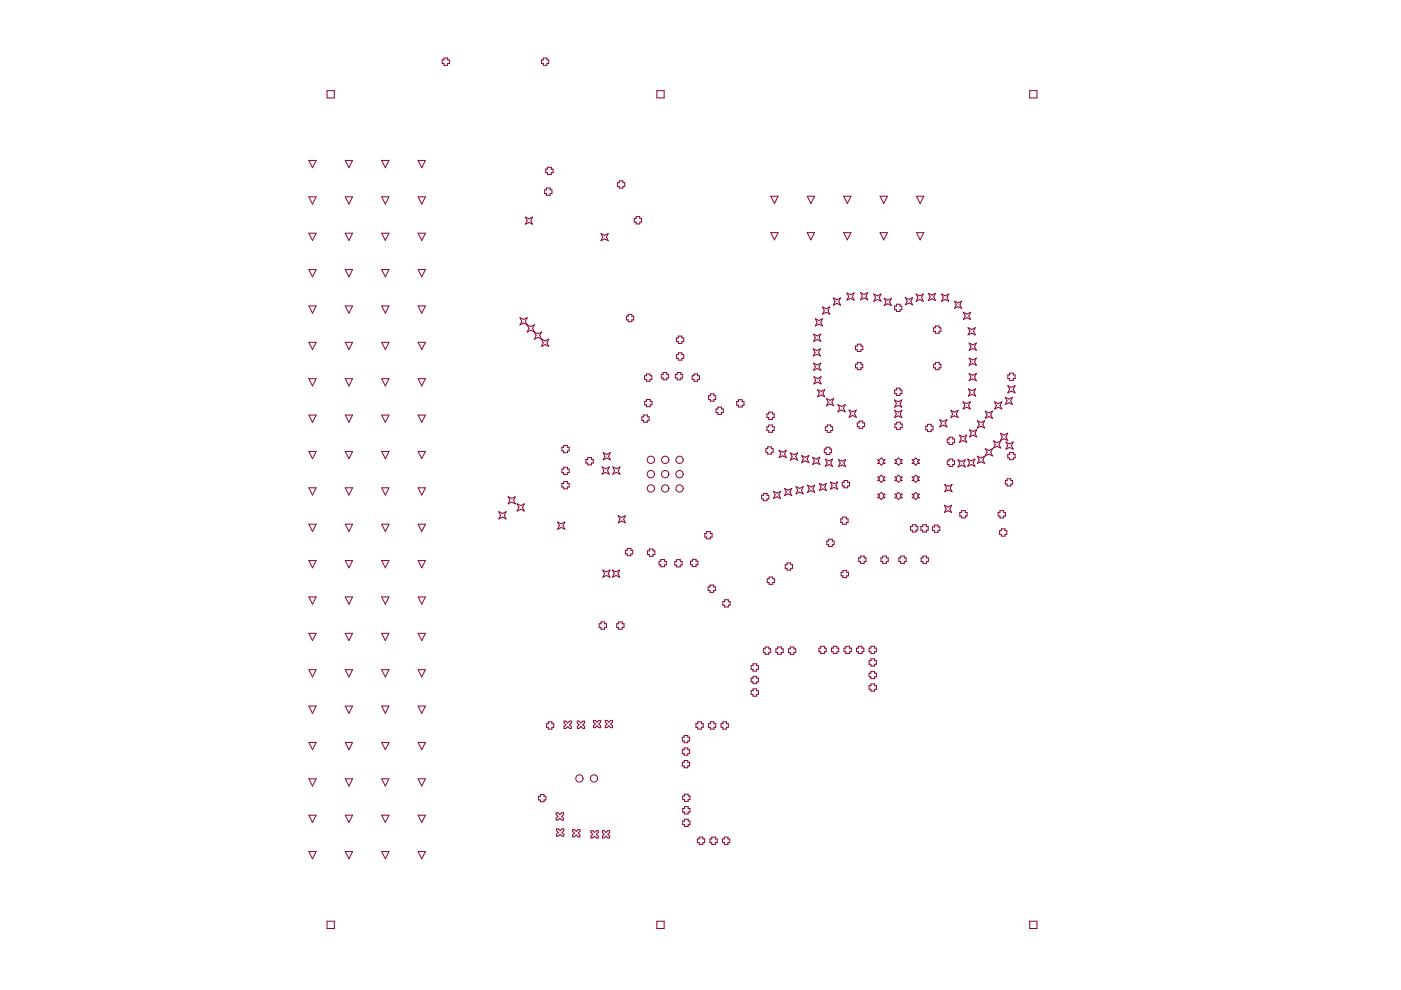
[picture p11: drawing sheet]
<svg xmlns="http://www.w3.org/2000/svg" width="297mm" height="210mm" viewBox="0 0 297 210" stroke-linecap="round" stroke-linejoin="round" font-family="sans-serif">
<g fill="none" stroke="#8d0034" stroke-width=".21">
<path d="M69.3 19.2h1.6v1.6h-1.6zM93.7 12.7h.4v-.4h.8v.4h.4v.8h-.4v.4h-.8v-.4h-.4zM114.8 12.7h.4v-.4h.8v.4h.3v.8h-.3v.4h-.8v-.4h-.4zM139.3 19.2h1.5v1.6h-1.5zM218.3 19.2h1.6v1.6h-1.6zM65.5 34h1.5l-.7 1.6zM73.2 34h1.5l-.7 1.6zM80.9 34h1.6l-.8 1.6zM88.6 34h1.6l-.8 1.6zM115.7 35.8h.4v-.3h.8v.3h.4v.8h-.4v.4h-.8v-.4h-.4zM130.9 38.7h.4v-.4h.8v.4h.4v.8h-.4v.4h-.8v-.4h-.4zM65.5 57.2h1.5l-.7 1.5z"/>
<path d="M65.5 49.4h1.5l-.7 1.6zM65.5 41.7h1.5l-.7 1.6zM73.2 57.2h1.5l-.7 1.5zM73.2 41.7h1.5l-.7 1.6zM73.2 49.4h1.5l-.7 1.6zM80.9 57.2h1.6l-.8 1.5zM80.9 49.4h1.6l-.8 1.6zM80.9 41.7h1.6l-.8 1.6zM88.6 57.2h1.6l-.8 1.5zM88.6 49.4h1.6l-.8 1.6zM88.6 41.7h1.6l-.8 1.6zM111.4 46l.8 .4 .7-.4-.4 .8 .4 .8-.7-.4-.8 .4 .4-.8z"/>
<path d="M115.5 40.3h.4v-.4h.7v.4h.4v.7h-.4v.4h-.7v-.4h-.4zM127.4 49.5l.8 .4 .8-.4-.4 .8 .4 .7-.8-.3-.8 .3 .4-.7zM134.5 46.3h.4v-.4h.7v.4h.4v.8h-.4v.4h-.7v-.4h-.4zM163.4 49.3h1.6l-.8 1.6zM163.4 41.6h1.6l-.8 1.6zM171.1 49.3h1.6l-.8 1.6zM171.1 41.6h1.6l-.8 1.6zM178.9 49.3h1.5l-.8 1.6zM178.9 41.6h1.5l-.8 1.6zM186.6 49.3h1.5l-.7 1.6zM186.6 41.6h1.5l-.7 1.6zM194.3 49.3h1.6l-.8 1.6z"/>
<path d="M194.3 41.6h1.6l-.8 1.6zM65.5 64.9h1.5l-.7 1.5zM65.5 72.6h1.5l-.7 1.5zM73.2 72.6h1.5l-.7 1.5zM73.2 64.9h1.5l-.7 1.5zM80.9 64.9h1.6l-.8 1.5zM80.9 72.6h1.6l-.8 1.5zM88.6 64.9h1.6l-.8 1.5zM88.6 72.6h1.6l-.8 1.5zM114.8 71.9l.4 .8-.4 .7 .8-.3 .7 .3-.3-.7 .3-.8-.7 .4-1.5-.8-.8 .4 .4-.7-.8-1.6 .4-.7-.8 .3-1.5-.7-.8 .4 .4-.8-.4-.8 .8 .4 .8-.4-.4 .8 .7 1.5-.3 .8 .7-.4 1.6 .8 .7-.4-.4 .8 .4 .7M132.8 67h.4v-.3h.8v.3h.4v.8h-.4v.4h-.8v-.4h-.4zM136.7 79.7h.3v-.4h.8v.4h.4v.7h-.4v.4h-.8v-.4h-.3z"/>
<path d="M140.2 79.4h.4v-.4h.8v.4h.4v.7h-.4v.4h-.8v-.4h-.4zM143.2 79.4h.4v-.4h.8v.4h.3v.7h-.3v.4h-.8v-.4h-.4zM143.4 71.6h.4v-.3h.8v.3h.4v.8h-.4v.4h-.8v-.4h-.4zM143.4 75.2h.4v-.4h.8v.4h.4v.8h-.4v.4h-.8v-.4h-.4zM146.7 79.7h.4v-.4h.8v.4h.4v.7h-.4v.4h-.8v-.4h-.4zM172.4 73.9l.8 .4 .8-.4-.4 .8 .4 .8-.8-.4-.8 .4 .4-.8zM172.5 77l.8 .4 .7-.4-.4 .8 .4 .7-.7-.4-.8 .4 .4-.7zM172.5 70.8l.8 .4 .7-.4-.4 .8 .4 .8-.7-.4-.8 .4 .4-.8zM172.6 79.9l.7 .4 .8-.4-.4 .7 .4 .8-.8-.4-.7 .4 .3-.8zM172.9 67.6l.7 .4 .8-.4-.4 .7 .4 .8-.8-.4-.7 .4 .4-.8zM174.4 65.1l.8 .4 .7-.4-.4 .7 .4 .8-.7-.4-.8 .4 .4-.8zM176.7 63.2l.7 .4 .8-.4-.4 .7 .4 .8-.8-.4-.7 .4 .4-.8z"/>
<path d="M179.6 62.1l.7 .4 .8-.4-.4 .8 .4 .7-.8-.3-.7 .3 .3-.7zM181.4 73.4h.4v-.4h.7v.4h.4v.7h-.4v.4h-.7v-.4h-.4zM181.4 77.2h.4v-.4h.7v.4h.4v.8h-.4v.4h-.7v-.4h-.4zM182.4 62l.8 .4 .8-.4-.4 .8 .4 .8-.8-.4-.8 .4 .4-.8zM185.3 62.3l.7 .4 .8-.4-.4 .8 .4 .8-.8-.4-.7 .4 .3-.8zM187.5 63.2l.7 .4 .8-.4-.4 .8 .4 .8-.8-.4-.7 .4 .3-.8zM189.7 64.9h.3v-.4h.8v.4h.4v.8h-.4v.3h-.8v-.3h-.3zM191.9 63.1l.8 .4 .8-.4-.4 .8 .4 .7-.8-.4-.8 .4 .4-.7zM194.2 62.3l.8 .4 .8-.4-.4 .8 .4 .8-.8-.4-.8 .4 .4-.8zM196.8 62.2l.8 .4 .8-.4-.4 .8 .4 .7-.8-.4-.8 .4 .4-.7zM197.9 77.2h.4v-.4h.8v.4h.4v.8h-.4v.4h-.8v-.4h-.4zM197.9 69.5h.4v-.4h.8v.4h.4v.8h-.4v.4h-.8v-.4h-.4z"/>
<path d="M199.6 62.3l.8 .4 .8-.4-.4 .8 .4 .8-.8-.4-.8 .4 .4-.8zM202.4 63.9l.7 .3 .8-.3-.4 .7 .4 .8-.8-.4-.7 .4 .3-.8zM204.3 66.2l.7 .4 .8-.4-.4 .8 .4 .7-.8-.3-.7 .3 .3-.7zM205.2 69.5l.8 .4 .8-.4-.4 .7 .4 .8-.8-.4-.8 .4 .4-.8zM205.5 72.7l.7 .4 .8-.4-.4 .8 .4 .8-.8-.4-.7 .4 .4-.8zM205.5 75.9l.7 .4 .8-.4-.4 .8 .4 .8-.8-.4-.7 .4 .4-.8zM205.5 79.2l.7 .4 .8-.4-.4 .8 .4 .7-.8-.4-.7 .4 .4-.7zM213.7 79.5h.4v-.4h.7v.4h.4v.8h-.4v.4h-.7v-.4h-.4zM65.5 95.7h1.5l-.7 1.6zM65.5 88h1.5l-.7 1.5zM65.5 80.3h1.5l-.7 1.5zM73.2 95.7h1.5l-.7 1.6z"/>
<path d="M73.2 88h1.5l-.7 1.5zM73.2 80.3h1.5l-.7 1.5zM80.9 95.7h1.6l-.8 1.6zM80.9 88h1.6l-.8 1.5zM80.9 80.3h1.6l-.8 1.5zM88.6 95.7h1.6l-.8 1.6zM88.6 88h1.6l-.8 1.5zM88.6 80.3h1.6l-.8 1.5zM119.1 94.8h.4v-.4h.8v.4h.4v.8h-.4v.4h-.8v-.4h-.4zM119.1 99.5h.4v-.4h.8v.4h.4v.7h-.4v.4h-.8v-.4h-.4zM124.2 97.4h.4v-.4h.8v.4h.4v.8h-.4v.4h-.8v-.4h-.4zM127.6 99l.8 .4 .8-.4-.4 .8 .4 .7-.8-.3-.8 .3 .4-.7z"/>
<path d="M127.9 96l.7 .3 .8-.3-.4 .7 .4 .8-.8-.4-.7 .4 .4-.8zM129.9 99l.8 .4 .8-.4-.4 .8 .4 .7-.8-.3-.8 .3 .4-.7zM136.1 88.4h.4v-.4h.7v.4h.4v.7h-.4v.4h-.7v-.4h-.4zM136.7 85.1h.4v-.4h.7v.4h.4v.8h-.4v.3h-.7v-.3h-.4zM150.2 83.9h.4v-.4h.8v.4h.4v.8h-.4v.4h-.8v-.4h-.4zM151.8 86.7h.4v-.4h.8v.4h.4v.8h-.4v.4h-.8v-.4h-.4zM156.2 85.1h.4v-.3h.8v.3h.3v.8h-.3v.4h-.8v-.4h-.4zM162.4 95.1h.4v-.4h.7v.4h.4v.8h-.4v.4h-.7v-.4h-.4zM162.6 87.8h.4v-.4h.8v.4h.4v.7h-.4v.4h-.8v-.4h-.4zM162.6 90.5h.4v-.4h.8v.4h.4v.8h-.4v.4h-.8v-.4h-.4zM165.2 95.5l.7 .4 .8-.4-.4 .8 .4 .7-.8-.4-.7 .4 .4-.7zM167.6 96l.7 .4 .8-.4-.4 .8 .4 .8-.8-.4-.7 .4 .4-.8z"/>
<path d="M170 96.6l.7 .3 .8-.3-.4 .7 .4 .8-.8-.4-.7 .4 .3-.8zM172.3 96.9l.7 .4 .8-.4-.4 .8 .4 .8-.8-.4-.7 .4 .4-.8zM173.3 82.6l.8 .4 .8-.4-.4 .8 .4 .7-.8-.3-.8 .3 .4-.7zM174.8 95.2h.4v-.4h.7v.4h.4v.8h-.4v.4h-.7v-.4h-.4zM175 97.3l.8 .4 .7-.4-.4 .8 .4 .8-.7-.4-.8 .4 .4-.8zM175 90.5h.4v-.4h.8v.4h.3v.8h-.3v.4h-.8v-.4h-.4zM175.2 84.5l.8 .4 .8-.4-.4 .8 .4 .7-.8-.3-.8 .3 .4-.7zM177.7 85.8l.7 .4 .8-.4-.4 .8 .4 .7-.8-.4-.7 .4 .3-.7zM177.8 97.4l.7 .4 .8-.4-.4 .8 .4 .8-.8-.4-.7 .4 .3-.8zM180 86.9l.8 .4 .8-.4-.4 .8 .4 .8-.8-.4-.8 .4 .4-.8zM181.8 89.7h.3v-.4h.8v.4h.4v.7h-.4v.4h-.8v-.4h-.3zM186.1 97.5h.4l.4-.4 .3 .4h.4l-.4 .4 .4 .4h-.4l-.3 .3-.4-.3h-.4l.4-.4z"/>
<path d="M189.7 84.8l.7 .4 .8-.4-.4 .8 .4 .7-.8-.3-.7 .3 .3-.7zM189.7 87l.7 .4 .8-.4-.4 .8 .4 .7-.8-.3-.7 .3 .3-.7zM189.7 82.7h.3v-.4h.8v.4h.4v.8h-.4v.3h-.8v-.3h-.3zM189.7 97.5h.4l.4-.4 .4 .4h.4l-.4 .4 .4 .4h-.4l-.4 .3-.4-.3h-.4l.4-.4zM189.7 89.9h.4v-.4h.8v.4h.4v.8h-.4v.4h-.8v-.4h-.4zM193.4 97.5h.4l.4-.4 .3 .4h.4l-.4 .4 .4 .4h-.4l-.3 .3-.4-.3h-.4l.4-.4zM196.3 90.3h.4v-.3h.7v.3h.4v.8h-.4v.4h-.7v-.4h-.4zM199.2 89l.8 .4 .8-.4-.4 .7 .4 .8-.8-.4-.8 .4 .4-.8zM200.8 93.1h.4v-.4h.8v.4h.4v.8h-.4v.3h-.8v-.3h-.4zM200.8 97.7h.4v-.4h.8v.4h.4v.8h-.4v.4h-.8v-.4h-.4zM201.6 87l.8 .4 .7-.4-.3 .8 .3 .7-.7-.3-.8 .3 .4-.7zM203.1 97.5l.8 .4 .8-.4-.4 .8 .4 .7-.8-.4-.8 .4 .4-.7z"/>
<path d="M203.4 92.2l.8 .4 .8-.4-.4 .8 .4 .8-.8-.4-.8 .4 .4-.8zM204.2 85.2l.8 .4 .7-.4-.4 .8 .4 .7-.7-.4-.8 .4 .4-.7zM205.2 97.3l.7 .4 .8-.4-.4 .8 .4 .8-.8-.4-.7 .4 .4-.8zM205.3 82.4l.8 .4 .8-.4-.4 .8 .4 .8-.8-.4-.8 .4 .4-.8zM205.5 91.1l.8 .4 .8-.4-.4 .8 .4 .7-.8-.3-.8 .3 .4-.7zM207.2 96.7l.8 .4 .8-.4-.4 .8 .4 .8-.8-.4-.8 .4 .4-.8zM207.2 89.2l.8 .4 .8-.4-.4 .8 .4 .7-.8-.3-.8 .3 .4-.7zM208.9 95.1l.8 .4 .7-.4-.3 .8 .3 .8-.7-.4-.8 .4 .4-.8zM208.9 87.2l.8 .3 .7-.3-.3 .7 .3 .8-.7-.4-.8 .4 .4-.8zM210.6 93.5l.8 .3 .8-.3-.4 .7 .4 .8-.8-.4-.8 .4 .4-.8zM210.9 85.2l.7 .4 .8-.4-.4 .8 .4 .7-.8-.4-.7 .4 .4-.7zM212.1 91.9l.8 .3 .8-.3-.4 .7 .4 .8-.8-.4-.8 .4 .4-.8z"/>
<path d="M213.1 84.2l.8 .4 .8-.4-.4 .8 .4 .8-.8-.4-.8 .4 .4-.8zM213.3 93.7l.8 .4 .7-.4-.4 .8 .4 .8-.7-.4-.8 .4 .4-.8zM213.7 81.8l.7 .3 .8-.3-.4 .7 .4 .8-.8-.4-.7 .4 .4-.8zM213.7 96.3h.4v-.4h.7v.4h.4v.8h-.4v.4h-.7v-.4h-.4zM65.5 118.9h1.5l-.7 1.5zM65.5 111.1h1.5l-.7 1.6zM65.5 103.4h1.5l-.7 1.6zM73.2 118.9h1.5l-.7 1.5zM73.2 103.4h1.5l-.7 1.6zM73.2 111.1h1.5l-.7 1.6zM80.9 118.9h1.6l-.8 1.5zM80.9 111.1h1.6l-.8 1.6z"/>
<path d="M80.9 103.4h1.6l-.8 1.6zM88.6 118.9h1.6l-.8 1.5zM88.6 111.1h1.6l-.8 1.6zM88.6 103.4h1.6l-.8 1.6zM105.8 108.5l.7 .4 .8-.4-.4 .8 .4 .7-.8-.4-.7 .4 .3-.7zM107.7 105.3l.8 .4 .8-.4-.4 .8 .4 .7-.8-.3-.8 .3 .4-.7zM109.6 106.8l.8 .4 .8-.4-.4 .8 .4 .8-.8-.4-.8 .4 .4-.8zM118.2 110.7l.8 .4 .8-.4-.4 .8 .4 .7-.8-.4-.8 .4 .4-.7zM119.1 102.5h.4v-.4h.8v.4h.4v.8h-.4v.4h-.8v-.4h-.4zM131.1 109.3l.7 .4 .8-.4-.4 .8 .4 .8-.8-.4-.7 .4 .4-.8zM132.6 116.7h.4v-.4h.8v.4h.3v.7h-.3v.4h-.8v-.4h-.4zM137.3 116.8h.4v-.4h.8v.4h.3v.8h-.3v.4h-.8v-.4h-.4z"/>
<path d="M139.7 119h.4v-.4h.8v.4h.4v.8h-.4v.4h-.8v-.4h-.4zM143.1 119h.4v-.3h.7v.3h.4v.8h-.4v.4h-.7v-.4h-.4zM146.4 119h.4v-.4h.8v.4h.4v.7h-.4v.4h-.8v-.4h-.4zM149.4 113.1h.4v-.4h.8v.4h.4v.8h-.4v.4h-.8v-.4h-.4zM161.5 105h.4v-.4h.7v.4h.4v.8h-.4v.4h-.7v-.4h-.4zM164 104.2l.7 .3 .8-.3-.4 .7 .4 .8-.8-.4-.7 .4 .4-.8zM166.3 103.6l.8 .3 .8-.3-.4 .7 .4 .8-.8-.4-.8 .4 .4-.8zM166.5 119.7h.4v-.4h.7v.4h.4v.8h-.4v.4h-.7v-.4h-.4zM168.8 103.2l.7 .4 .8-.4-.4 .7 .4 .8-.8-.4-.7 .4 .3-.8zM171.2 102.9l.8 .4 .7-.4-.3 .7 .3 .8-.7-.4-.8 .4 .4-.8zM173.7 102.5l.8 .4 .7-.4-.3 .8 .3 .7-.7-.4-.8 .4 .4-.7zM175.3 114.7h.4v-.4h.8v.4h.3v.8h-.3v.4h-.8v-.4h-.4z"/>
<path d="M176.1 102.2l.7 .4 .8-.4-.4 .8 .4 .7-.8-.4-.7 .4 .3-.7zM178.3 110h.3v-.4h.8v.4h.4v.8h-.4v.4h-.8v-.4h-.3zM178.6 102.3h.4v-.4h.7v.4h.4v.7h-.4v.4h-.7v-.4h-.4zM182.1 118.3h.3v-.4h.8v.4h.4v.8h-.4v.3h-.8v-.3h-.3zM186.1 101.1h.4l.4-.4 .3 .4h.4l-.4 .4 .4 .4h-.4l-.3 .4-.4-.4h-.4l.4-.4zM186.1 104.8h.4l.4-.4 .3 .4h.4l-.4 .4 .4 .3h-.4l-.3 .4-.4-.4h-.4l.4-.3zM186.8 118.3h.4v-.4h.7v.4h.4v.8h-.4v.3h-.7v-.3h-.4zM189.7 104.8h.4l.4-.4 .4 .4h.4l-.4 .4 .4 .3h-.4l-.4 .4-.4-.4h-.4l.4-.3zM189.7 101.1h.4l.4-.4 .4 .4h.4l-.4 .4 .4 .4h-.4l-.4 .4-.4-.4h-.4l.4-.4zM190.6 118.3h.4v-.4h.7v.4h.4v.8h-.4v.3h-.7v-.3h-.4zM193 111.6h.4v-.3h.8v.3h.4v.8h-.4v.4h-.8v-.4h-.4zM193.4 101.1h.4l.4-.4 .3 .4h.4l-.4 .4 .4 .4h-.4l-.3 .4-.4-.4h-.4l.4-.4z"/>
<path d="M193.4 104.8h.4l.4-.4 .3 .4h.4l-.4 .4 .4 .3h-.4l-.3 .4-.4-.4h-.4l.4-.3zM195.3 111.6h.3v-.3h.8v.3h.4v.8h-.4v.4h-.8v-.4h-.3zM195.3 118.3h.4v-.4h.7v.4h.4v.8h-.4v.3h-.7v-.3h-.4zM197.7 111.7h.4v-.4h.8v.4h.4v.8h-.4v.4h-.8v-.4h-.4zM200.2 107.1l.8 .4 .8-.4-.4 .8 .4 .8-.8-.4-.8 .4 .4-.8zM200.3 102.7l.8 .4 .7-.4-.3 .8 .3 .8-.7-.4-.8 .4 .4-.8zM203.5 108.6h.4v-.3h.8v.3h.3v.8h-.3v.4h-.8v-.4h-.4zM211.6 108.6h.4v-.3h.8v.3h.4v.8h-.4v.4h-.8v-.4h-.4zM211.9 112.5h.4v-.4h.8v.4h.4v.8h-.4v.4h-.8v-.4h-.4zM213.1 101.9h.4v-.4h.8v.4h.4v.8h-.4v.3h-.8v-.3h-.4zM65.5 126.6h1.5l-.7 1.5zM65.5 134.3h1.5l-.7 1.5z"/>
<path d="M73.2 134.3h1.5l-.7 1.5zM73.2 126.6h1.5l-.7 1.5zM80.9 126.6h1.6l-.8 1.5zM80.9 134.3h1.6l-.8 1.5zM88.6 126.6h1.6l-.8 1.5zM88.6 134.3h1.6l-.8 1.5zM127 132.3h.4v-.4h.8v.4h.4v.7h-.4v.4h-.8v-.4h-.4zM127.8 120.9l.8 .3 .7-.3-.3 .7 .3 .8-.7-.4-.8 .4 .4-.8zM129.8 120.9l.8 .3 .8-.3-.4 .7 .4 .8-.8-.4-.8 .4 .4-.8zM130.8 132.3h.3v-.4h.8v.4h.4v.7h-.4v.4h-.8v-.4h-.3zM150.1 124.4h.4v-.4h.8v.4h.4v.8h-.4v.4h-.8v-.4h-.4zM153.3 127.5h.3v-.3h.8v.3h.4v.8h-.4v.4h-.8v-.4h-.3z"/>
<path d="M161.8 137.6h.4v-.4h.8v.4h.4v.7h-.4v.4h-.8v-.4h-.4zM162.7 122.7h.4v-.3h.7v.3h.4v.8h-.4v.4h-.7v-.4h-.4zM164.5 137.6h.4v-.4h.8v.4h.4v.7h-.4v.4h-.8v-.4h-.4zM167.2 137.6h.4v-.4h.7v.4h.4v.7h-.4v.4h-.7v-.4h-.4zM173.6 137.4h.4v-.4h.8v.4h.4v.8h-.4v.4h-.8v-.4h-.4zM176.3 137.4h.4v-.4h.7v.4h.4v.8h-.4v.4h-.7v-.4h-.4zM178.3 121.3h.4v-.4h.8v.4h.4v.8h-.4v.4h-.8v-.4h-.4zM178.9 137.4h.4v-.4h.8v.4h.4v.8h-.4v.4h-.8v-.4h-.4zM181.6 137.4h.4v-.4h.8v.4h.4v.8h-.4v.4h-.8v-.4h-.4zM184.3 137.4h.4v-.4h.7v.4h.4v.8h-.4v.4h-.7v-.4h-.4zM65.5 157.4h1.5l-.7 1.6zM65.5 149.7h1.5l-.7 1.5z"/>
<path d="M65.5 142h1.5l-.7 1.5zM73.2 157.4h1.5l-.7 1.6zM73.2 149.7h1.5l-.7 1.5zM73.2 142h1.5l-.7 1.5zM80.9 149.7h1.6l-.8 1.5zM80.9 157.4h1.6l-.8 1.6zM80.9 142h1.6l-.8 1.5zM88.6 157.4h1.6l-.8 1.6zM88.6 149.7h1.6l-.8 1.5zM88.6 142h1.6l-.8 1.5zM115.9 153.4h.3v-.4h.8v.4h.4v.8h-.4v.4h-.8v-.4h-.3zM119.6 152.9h.4l.4 .4 .3-.4h.4v.4l-.4 .4 .4 .4v.3h-.4l-.3-.3-.4 .3h-.4v-.3l.4-.4-.4-.4z"/>
<path d="M122.4 152.9h.4l.4 .4 .4-.4h.3v.4l-.3 .4 .3 .4v.3h-.3l-.4-.3-.4 .3h-.4v-.3l.4-.4-.4-.4zM125.8 152.7h.4l.4 .4 .4-.4h.4v.4l-.4 .4 .4 .4v.4h-.4l-.4-.4-.4 .4h-.4v-.4l.4-.4-.4-.4zM128.3 152.7h.4l.4 .4 .4-.4h.4v.4l-.4 .4 .4 .4v.4h-.4l-.4-.4-.4 .4h-.4v-.4l.4-.4-.4-.4zM144.7 156.3h.4v-.4h.7v.4h.4v.8h-.4v.4h-.7v-.4h-.4zM144.7 159h.4v-.4h.7v.4h.4v.7h-.4v.4h-.7v-.4h-.4zM147.6 153.4h.3v-.4h.8v.4h.4v.8h-.4v.4h-.8v-.4h-.3zM150.2 153.4h.4v-.4h.8v.4h.4v.8h-.4v.4h-.8v-.4h-.4zM152.9 153.4h.4v-.4h.7v.4h.4v.8h-.4v.4h-.7v-.4h-.4zM159.3 141.1h.3v-.4h.8v.4h.4v.8h-.4v.4h-.8v-.4h-.3zM159.3 143.8h.3v-.4h.8v.4h.4v.8h-.4v.3h-.8v-.3h-.3zM159.3 146.4h.3v-.3h.8v.3h.4v.8h-.4v.4h-.8v-.4h-.3zM184.3 145.4h.4v-.4h.7v.4h.4v.8h-.4v.3h-.7v-.3h-.4z"/>
<path d="M184.3 140.1h.4v-.4h.7v.4h.4v.7h-.4v.4h-.7v-.4h-.4zM184.3 142.7h.4v-.4h.7v.4h.4v.8h-.4v.4h-.7v-.4h-.4zM65.5 172.8h1.5l-.7 1.6zM65.5 165.1h1.5l-.7 1.6zM73.2 165.1h1.5l-.7 1.6zM73.2 172.8h1.5l-.7 1.6zM80.9 172.8h1.6l-.8 1.6zM80.9 165.1h1.6l-.8 1.6zM88.6 172.8h1.6l-.8 1.6zM88.6 165.1h1.6l-.8 1.6zM114.2 168.8h.4v-.3h.8v.3h.3v.8h-.3v.4h-.8v-.4h-.4zM117.9 172.3h.4l.4 .4 .4-.4h.4v.4l-.4 .4 .4 .4v.4h-.4l-.4-.4-.4 .4h-.4v-.4l.4-.4-.4-.4z"/>
<path d="M118 175.7h.4l.4 .4 .4-.4h.3v.4l-.3 .4 .3 .4v.4h-.3l-.4-.4-.4 .4h-.4v-.4l.4-.4-.4-.4zM121.4 175.9h.4l.4 .4 .4-.4h.4v.4l-.4 .4 .4 .4v.3h-.4l-.4-.3-.4 .3h-.4v-.3l.4-.4-.4-.4zM125.3 176.1h.4l.4 .4 .3-.4h.4v.4l-.4 .4 .4 .4v.4h-.4l-.3-.4-.4 .4h-.4v-.4l.4-.4-.4-.4zM127.7 176.1h.4l.4 .4 .4-.4h.4v.4l-.4 .4 .4 .4v.4h-.4l-.4-.4-.4 .4h-.4v-.4l.4-.4-.4-.4zM144.7 161.6h.4v-.4h.7v.4h.4v.8h-.4v.4h-.7v-.4h-.4zM144.7 168.8h.4v-.4h.8v.4h.4v.7h-.4v.4h-.8v-.4h-.4zM144.7 171.4h.4v-.4h.8v.4h.4v.8h-.4v.4h-.8v-.4h-.4zM144.7 174.1h.4v-.4h.8v.4h.4v.7h-.4v.4h-.8v-.4h-.4zM147.9 177.9h.3v-.4h.8v.4h.4v.7h-.4v.4h-.8v-.4h-.3zM150.5 177.9h.4v-.4h.8v.4h.4v.7h-.4v.4h-.8v-.4h-.4zM153.2 177.9h.4v-.4h.7v.4h.4v.7h-.4v.4h-.7v-.4h-.4zM65.5 180.6h1.5l-.7 1.5z"/>
<path d="M69.3 195.3h1.6v1.6h-1.6zM73.2 180.6h1.5l-.7 1.5zM80.9 180.6h1.6l-.8 1.5zM88.6 180.6h1.6l-.8 1.5zM139.3 195.3h1.5v1.6h-1.5zM218.3 195.3h1.6v1.6h-1.6z"/>
<circle cx="138" cy="97.5" r=".77"/>
<circle cx="141" cy="97.5" r=".77"/>
<circle cx="144.1" cy="97.5" r=".77"/>
<circle cx="138" cy="103.6" r=".77"/>
<circle cx="138" cy="100.5" r=".77"/>
<circle cx="141" cy="103.6" r=".77"/>
<circle cx="141" cy="100.5" r=".77"/>
<circle cx="144.1" cy="103.6" r=".77"/>
<circle cx="144.1" cy="100.5" r=".77"/>
<circle cx="122.8" cy="165.1" r=".77"/>
<circle cx="125.9" cy="165.1" r=".77"/>
</g>
</svg>
